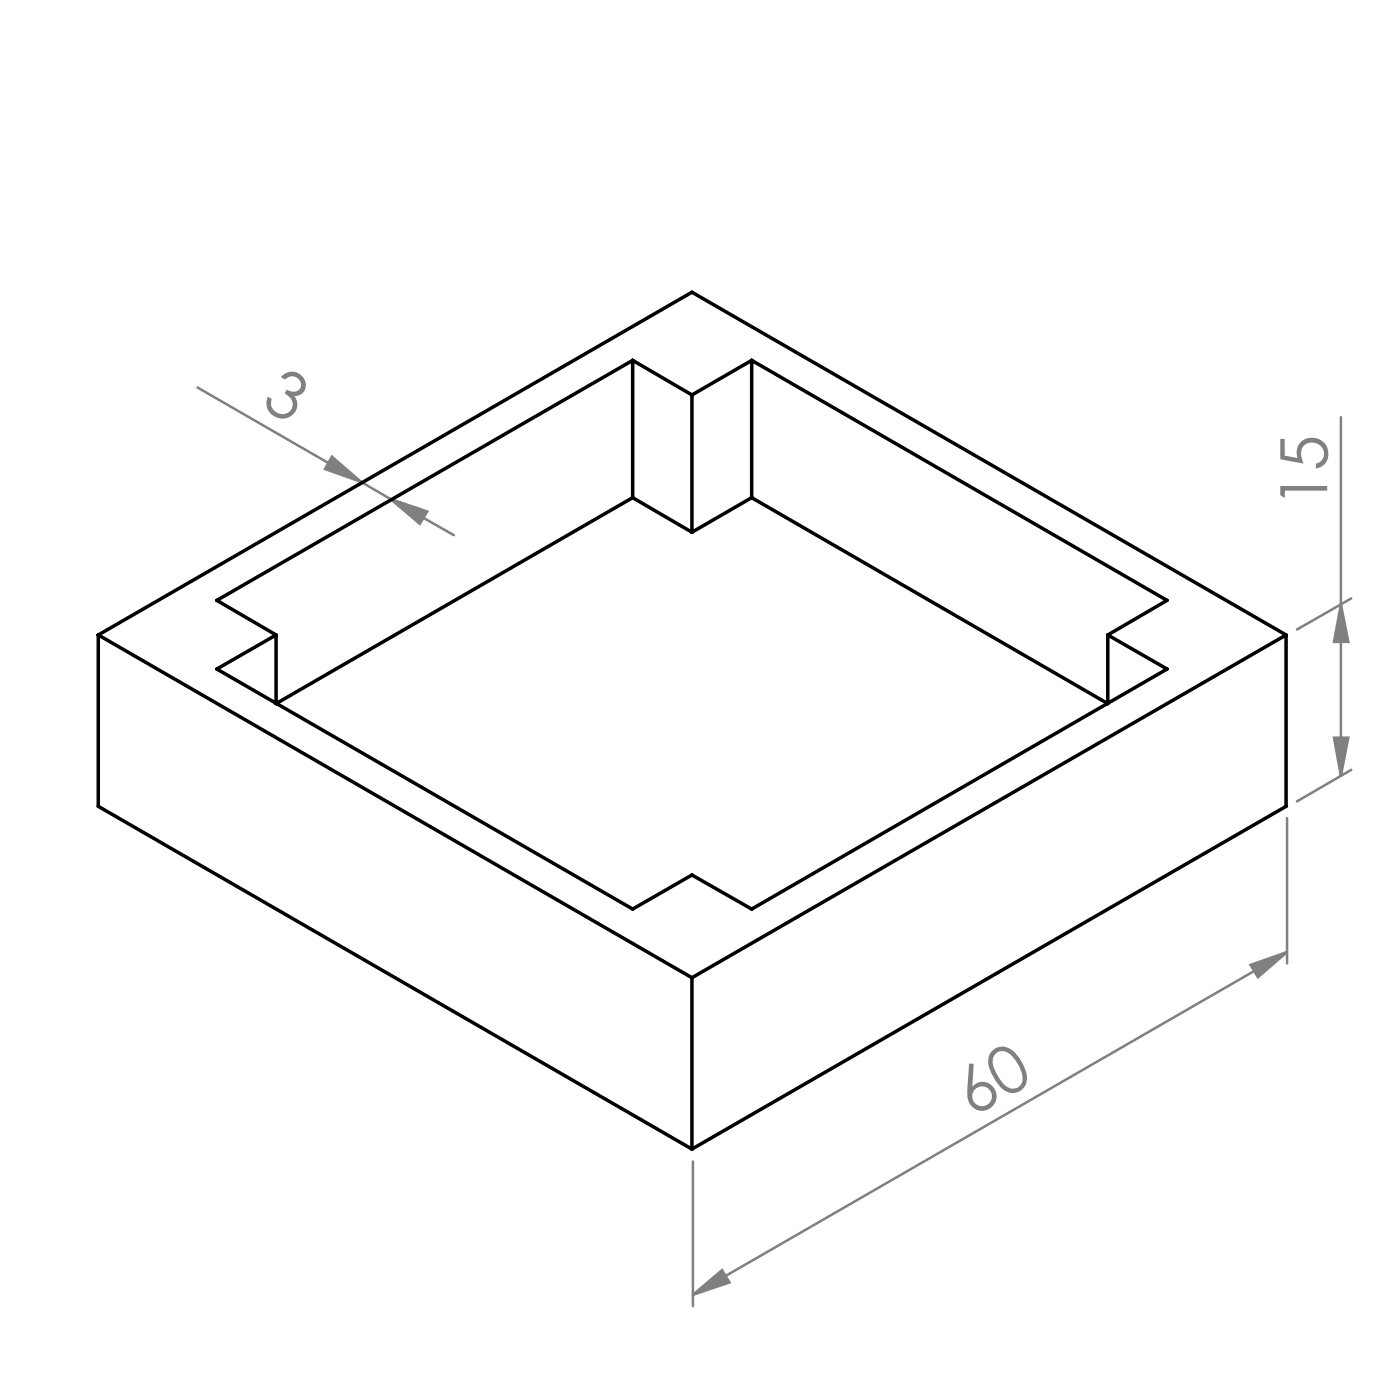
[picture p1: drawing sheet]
<svg xmlns="http://www.w3.org/2000/svg" width="100mm" height="100mm" viewBox="0 0 100 100" stroke-linecap="round" stroke-linejoin="round" font-family="sans-serif">
<defs><g id="words">
<g font-size="4.7" fill="#808080">
<text x="18.5" y="29" transform="rotate(30 18.5 29)">3</text>
<text x="94.8" y="36.2" transform="rotate(-90 94.8 36.2)">15</text>
<text x="69.5" y="79.8" transform="rotate(-30 69.5 79.8)">60</text>
</g>
</g></defs>
<g fill="none" stroke="#808080" stroke-width=".18">
<path d="M14.1 27.7l11.7 6.7M23.7 32.6l2.1 1.8-2.6-.9zM25.8 34.4l2.1 1.3M27.9 35.7l2.6 .8-.5 .9zM27.9 35.7l4.5 2.5M95.8 29.8v25.6M91.9 58.4v10.4M95.3 52.7h1l-.5 2.7zM95.8 43.2l.5 2.6h-1zM96.5 42.7l-3.9 2.3M96.5 55l-3.9 2.2M89.3 68.9l2.6-.9-2 1.8z"/>
<path d="M91.9 68l-42.4 24.5M49.5 92.5l2.1-1.8 .5 .9zM49.5 83v10.3"/>
</g>
<g fill="#808080">
<path d="M27.9 35.7l2.6 .8-.5 .9zM23.7 32.6l2.1 1.8-2.6-.9z"/>
<path d="M49.5 92.5l2.1-1.8 .5 .9zM89.3 68.9l2.6-.9-2 1.8z"/>
<path d="M95.8 43.2l.5 2.6h-1zM95.3 52.7h1l-.5 2.7z"/>
</g>
<g fill="none" stroke="#000" stroke-width=".25">
<path d="M45.2 25.7l4.2 2.5M45.2 25.7l-29.7 17.2 4.2 2.5M45.2 35.5l-25.5 14.8v-4.9M45.2 35.5l4.2 2.5M45.2 25.7v9.8M49.4 28.2v9.8M53.7 25.7l29.7 17.2-4.3 2.5M53.7 25.7l-4.3 2.5M53.7 35.5l-4.3 2.5M53.7 35.5l25.4 14.8v-4.9M53.7 25.7v9.8M7 45.4v12.2l42.4 24.5"/>
<path d="M7 45.4l42.4 24.4M7 45.4l42.4-24.5 42.5 24.5M19.7 45.4l-4.2 2.4 29.7 17.1 4.2-2.4 4.3 2.4 29.7-17.1-4.3-2.4M91.9 45.4l-42.5 24.4M91.9 45.4v12.2l-42.5 24.5M49.4 69.8v12.3"/>
</g>
<use href="#words"/>
</svg>
